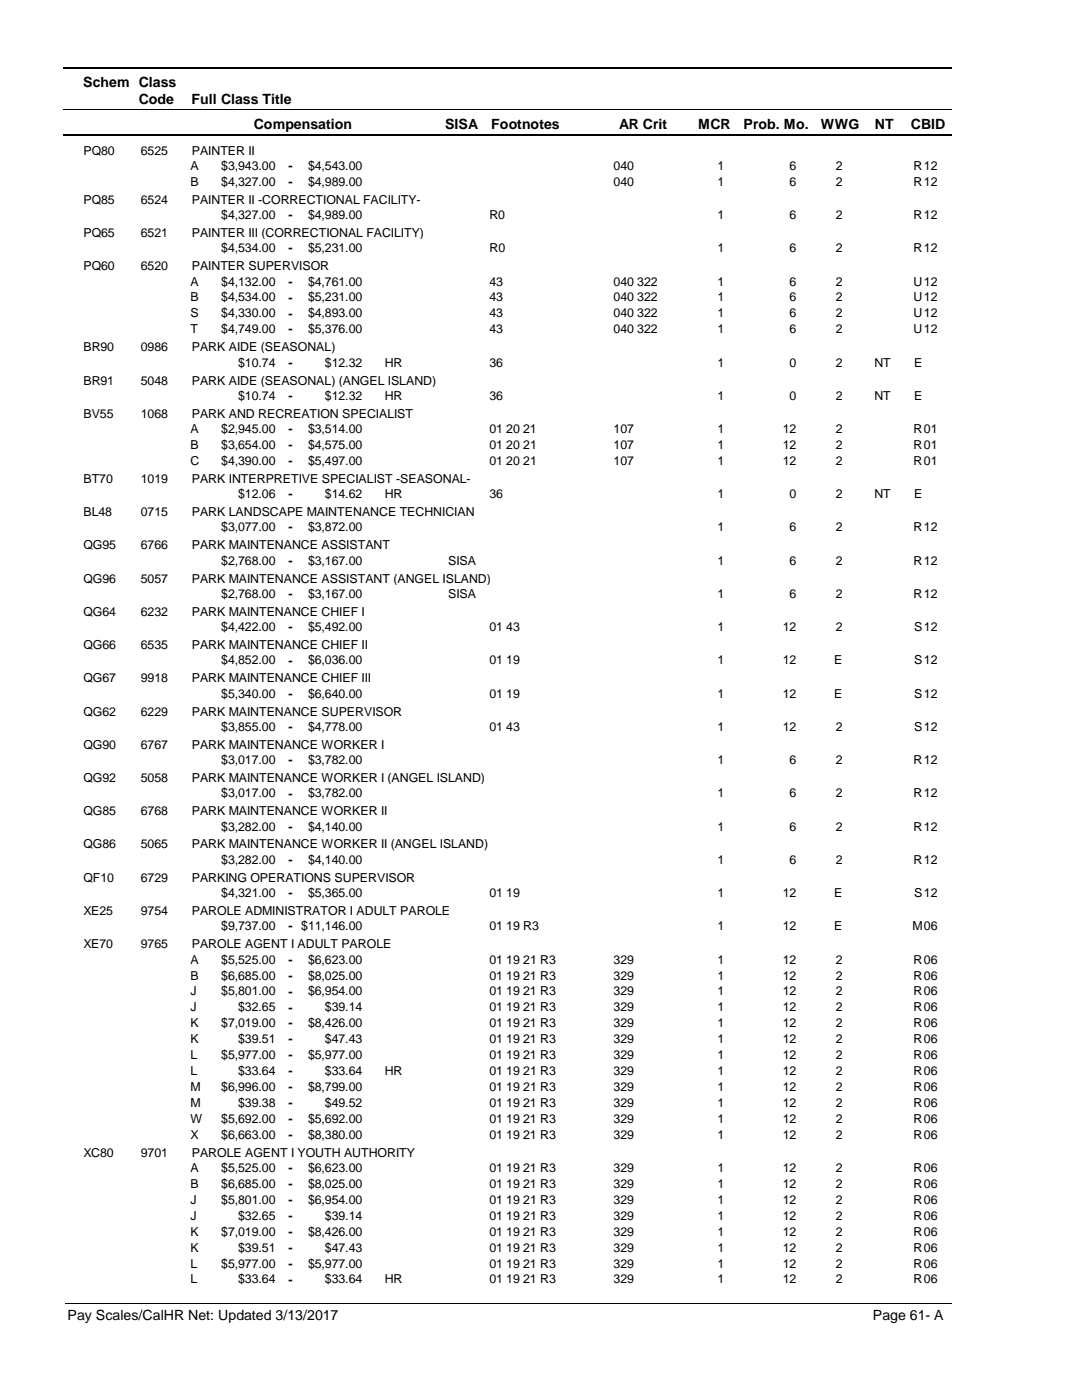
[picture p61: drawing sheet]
<svg xmlns="http://www.w3.org/2000/svg" width="216mm" height="279mm" viewBox="0 0 216 279" stroke-linecap="round" stroke-linejoin="round" font-family="sans-serif">
<defs><g id="words">
<g font-size="2.8">
<text x="16.6" y="17.3">Schem Class</text>
<text x="27.7" y="20.7">Code</text>
<text x="38.2" y="20.7">Full Class Title</text>
<text x="50.6" y="25.7">Compensation</text>
<text x="88.7" y="25.7">SISA</text>
<text x="98" y="25.7">Footnotes</text>
<text x="123.5" y="25.7">AR Crit</text>
<text x="139.2" y="25.7">MCR</text>
<text x="148.3" y="25.7">Prob. Mo.</text>
<text x="163.7" y="25.7">WWG</text>
<text x="174.5" y="25.7">NT</text>
<text x="181.6" y="25.7">CBID</text>
<text x="13.5" y="263.5">Pay Scales/CalHR Net: Updated 3/13/2017</text>
<text x="174.1" y="263.5">Page 61- A</text>
</g>
<g font-size="2.5">
<text x="16.6" y="30.8">PQ80</text>
<text x="28.1" y="30.8">6525</text>
<text x="38" y="33.9">A</text>
<text x="38.2" y="30.8">PAINTER II</text>
<text x="44.1" y="33.9">$3,943.00</text>
<text x="57.5" y="33.9">-</text>
<text x="61.4" y="33.9">$4,543.00</text>
<text x="122.4" y="33.9">040</text>
<text x="143.1" y="33.9">1</text>
<text x="157.5" y="33.9">6</text>
<text x="166.6" y="33.9">2</text>
<text x="182.2" y="33.9">R</text>
<text x="184.2" y="33.9">12</text>
<text x="16.6" y="40.7">PQ85</text>
<text x="28.1" y="40.7">6524</text>
<text x="38" y="37.1">B</text>
<text x="38.2" y="40.7">PAINTER II -CORRECTIONAL FACILITY-</text>
<text x="44.1" y="37.1">$4,327.00</text>
<text x="57.5" y="37.1">-</text>
<text x="61.4" y="37.1">$4,989.00</text>
<text x="122.4" y="37.1">040</text>
<text x="143.1" y="37.1">1</text>
<text x="157.5" y="37.1">6</text>
<text x="166.6" y="37.1">2</text>
<text x="182.2" y="37.1">R</text>
<text x="184.2" y="37.1">12</text>
<text x="16.6" y="47.3">PQ65</text>
<text x="28.1" y="47.3">6521</text>
<text x="38.2" y="47.3">PAINTER III (CORRECTIONAL FACILITY)</text>
<text x="44.1" y="43.7">$4,327.00</text>
<text x="57.5" y="43.8">-</text>
<text x="61.4" y="43.7">$4,989.00</text>
<text x="97.6" y="43.7">R0</text>
<text x="143.1" y="43.7">1</text>
<text x="157.5" y="43.7">6</text>
<text x="166.6" y="43.7">2</text>
<text x="182.2" y="43.7">R</text>
<text x="184.2" y="43.7">12</text>
<text x="16.6" y="53.9">PQ60</text>
<text x="28.1" y="53.9">6520</text>
<text x="38.2" y="53.9">PAINTER SUPERVISOR</text>
<text x="44.1" y="50.3">$4,534.00</text>
<text x="57.5" y="50.4">-</text>
<text x="61.4" y="50.3">$5,231.00</text>
<text x="97.6" y="50.3">R0</text>
<text x="143.1" y="50.3">1</text>
<text x="157.5" y="50.3">6</text>
<text x="166.6" y="50.3">2</text>
<text x="182.2" y="50.3">R</text>
<text x="184.2" y="50.3">12</text>
<text x="38" y="57">A</text>
<text x="44.1" y="57">$4,132.00</text>
<text x="57.5" y="57">-</text>
<text x="61.4" y="57">$4,761.00</text>
<text x="97.6" y="57">43</text>
<text x="122.4" y="57">040 322</text>
<text x="143.1" y="57">1</text>
<text x="157.5" y="57">6</text>
<text x="166.6" y="57">2</text>
<text x="182.2" y="57">U</text>
<text x="184.2" y="57">12</text>
<text x="38" y="60.2">B</text>
<text x="38" y="63.3">S</text>
<text x="44.1" y="60.2">$4,534.00</text>
<text x="44.1" y="63.3">$4,330.00</text>
<text x="57.5" y="60.2">-</text>
<text x="57.5" y="63.4">-</text>
<text x="61.4" y="60.2">$5,231.00</text>
<text x="61.4" y="63.3">$4,893.00</text>
<text x="97.6" y="60.2">43</text>
<text x="97.6" y="63.3">43</text>
<text x="122.4" y="60.2">040 322</text>
<text x="122.4" y="63.3">040 322</text>
<text x="143.1" y="60.2">1</text>
<text x="143.1" y="63.3">1</text>
<text x="157.5" y="60.2">6</text>
<text x="157.5" y="63.3">6</text>
<text x="166.6" y="60.2">2</text>
<text x="166.6" y="63.3">2</text>
<text x="182.2" y="60.2">U</text>
<text x="182.2" y="63.3">U</text>
<text x="184.2" y="60.2">12</text>
<text x="184.2" y="63.3">12</text>
<text x="16.6" y="70.1">BR90</text>
<text x="28.1" y="70.1">0986</text>
<text x="38" y="66.5">T</text>
<text x="38.2" y="70.1">PARK AIDE (SEASONAL)</text>
<text x="44.1" y="66.5">$4,749.00</text>
<text x="57.5" y="66.6">-</text>
<text x="61.4" y="66.5">$5,376.00</text>
<text x="97.6" y="66.5">43</text>
<text x="122.4" y="66.5">040 322</text>
<text x="143.1" y="66.5">1</text>
<text x="157.5" y="66.5">6</text>
<text x="166.6" y="66.5">2</text>
<text x="182.2" y="66.5">U</text>
<text x="184.2" y="66.5">12</text>
<text x="16.6" y="76.8">BR91</text>
<text x="28.1" y="76.8">5048</text>
<text x="38.2" y="76.8">PARK AIDE (SEASONAL) (ANGEL ISLAND)</text>
<text x="47.5" y="73.2">$10.74</text>
<text x="57.5" y="73.2">-</text>
<text x="64.8" y="73.2">$12.32</text>
<text x="76.7" y="73.2">HR</text>
<text x="97.6" y="73.2">36</text>
<text x="143.1" y="73.2">1</text>
<text x="157.5" y="73.2">0</text>
<text x="166.6" y="73.2">2</text>
<text x="174.4" y="73.2">NT</text>
<text x="182.3" y="73.2">E</text>
<text x="16.6" y="83.4">BV55</text>
<text x="28.1" y="83.4">1068</text>
<text x="38.2" y="83.4">PARK AND RECREATION SPECIALIST</text>
<text x="47.5" y="79.8">$10.74</text>
<text x="57.5" y="79.8">-</text>
<text x="64.8" y="79.8">$12.32</text>
<text x="76.7" y="79.8">HR</text>
<text x="97.6" y="79.8">36</text>
<text x="143.1" y="79.8">1</text>
<text x="157.5" y="79.8">0</text>
<text x="166.6" y="79.8">2</text>
<text x="174.4" y="79.8">NT</text>
<text x="182.3" y="79.8">E</text>
<text x="38" y="86.4">A</text>
<text x="38" y="89.6">B</text>
<text x="44.1" y="86.4">$2,945.00</text>
<text x="44.1" y="89.6">$3,654.00</text>
<text x="57.5" y="86.5">-</text>
<text x="57.5" y="89.6">-</text>
<text x="61.4" y="86.4">$3,514.00</text>
<text x="61.4" y="89.6">$4,575.00</text>
<text x="97.6" y="86.4">01 20 21</text>
<text x="97.6" y="89.6">01 20 21</text>
<text x="122.4" y="86.4">107</text>
<text x="122.4" y="89.6">107</text>
<text x="143.1" y="86.4">1</text>
<text x="143.1" y="89.6">1</text>
<text x="156.1" y="86.4">12</text>
<text x="156.1" y="89.6">12</text>
<text x="166.6" y="86.4">2</text>
<text x="166.6" y="89.6">2</text>
<text x="182.2" y="86.4">R</text>
<text x="182.2" y="89.6">R</text>
<text x="184.2" y="86.4">01</text>
<text x="184.2" y="89.6">01</text>
<text x="38" y="92.8">C</text>
<text x="44.1" y="92.8">$4,390.00</text>
<text x="57.5" y="92.8">-</text>
<text x="61.4" y="92.8">$5,497.00</text>
<text x="97.6" y="92.8">01 20 21</text>
<text x="122.4" y="92.8">107</text>
<text x="143.1" y="92.8">1</text>
<text x="156.1" y="92.8">12</text>
<text x="166.6" y="92.8">2</text>
<text x="182.2" y="92.8">R</text>
<text x="184.2" y="92.8">01</text>
<text x="16.6" y="96.4">BT70</text>
<text x="28.1" y="96.4">1019</text>
<text x="38.2" y="96.4">PARK INTERPRETIVE SPECIALIST -SEASONAL-</text>
<text x="47.5" y="99.4">$12.06</text>
<text x="57.5" y="99.5">-</text>
<text x="64.8" y="99.4">$14.62</text>
<text x="76.7" y="99.4">HR</text>
<text x="97.6" y="99.4">36</text>
<text x="143.1" y="99.4">1</text>
<text x="157.5" y="99.4">0</text>
<text x="166.6" y="99.4">2</text>
<text x="174.4" y="99.4">NT</text>
<text x="182.3" y="99.4">E</text>
<text x="16.6" y="103">BL48</text>
<text x="28.1" y="103">0715</text>
<text x="38.2" y="103">PARK LANDSCAPE MAINTENANCE TECHNICIAN</text>
<text x="44.1" y="106">$3,077.00</text>
<text x="57.5" y="106.1">-</text>
<text x="61.4" y="106">$3,872.00</text>
<text x="143.1" y="106">1</text>
<text x="157.5" y="106">6</text>
<text x="166.6" y="106">2</text>
<text x="182.2" y="106">R</text>
<text x="184.2" y="106">12</text>
<text x="16.6" y="109.6">QG95</text>
<text x="28.1" y="109.6">6766</text>
<text x="38.2" y="109.6">PARK MAINTENANCE ASSISTANT</text>
<text x="44.1" y="112.7">$2,768.00</text>
<text x="57.5" y="112.7">-</text>
<text x="61.4" y="112.7">$3,167.00</text>
<text x="89.4" y="112.7">SISA</text>
<text x="143.1" y="112.7">1</text>
<text x="157.5" y="112.7">6</text>
<text x="166.6" y="112.7">2</text>
<text x="182.2" y="112.7">R</text>
<text x="184.2" y="112.7">12</text>
<text x="16.6" y="116.3">QG96</text>
<text x="28.1" y="116.3">5057</text>
<text x="38.2" y="116.3">PARK MAINTENANCE ASSISTANT (ANGEL ISLAND)</text>
<text x="44.1" y="119.3">$2,768.00</text>
<text x="57.5" y="119.4">-</text>
<text x="61.4" y="119.3">$3,167.00</text>
<text x="89.4" y="119.3">SISA</text>
<text x="143.1" y="119.3">1</text>
<text x="157.5" y="119.3">6</text>
<text x="166.6" y="119.3">2</text>
<text x="182.2" y="119.3">R</text>
<text x="184.2" y="119.3">12</text>
<text x="16.6" y="122.9">QG64</text>
<text x="28.1" y="122.9">6232</text>
<text x="38.2" y="122.9">PARK MAINTENANCE CHIEF I</text>
<text x="44.1" y="126">$4,422.00</text>
<text x="57.5" y="126">-</text>
<text x="61.4" y="126">$5,492.00</text>
<text x="97.6" y="126">01 43</text>
<text x="143.1" y="126">1</text>
<text x="156.1" y="126">12</text>
<text x="166.6" y="126">2</text>
<text x="182.3" y="126">S</text>
<text x="184.2" y="126">12</text>
<text x="16.6" y="129.5">QG66</text>
<text x="28.1" y="129.5">6535</text>
<text x="38.2" y="129.5">PARK MAINTENANCE CHIEF II</text>
<text x="16.6" y="136.2">QG67</text>
<text x="28.1" y="136.2">9918</text>
<text x="38.2" y="136.2">PARK MAINTENANCE CHIEF III</text>
<text x="44.1" y="132.6">$4,852.00</text>
<text x="57.5" y="132.6">-</text>
<text x="61.4" y="132.6">$6,036.00</text>
<text x="97.6" y="132.6">01 19</text>
<text x="143.1" y="132.6">1</text>
<text x="156.1" y="132.6">12</text>
<text x="166.3" y="132.6">E</text>
<text x="182.3" y="132.6">S</text>
<text x="184.2" y="132.6">12</text>
<text x="16.6" y="142.8">QG62</text>
<text x="28.1" y="142.8">6229</text>
<text x="38.2" y="142.8">PARK MAINTENANCE SUPERVISOR</text>
<text x="44.1" y="139.2">$5,340.00</text>
<text x="57.5" y="139.3">-</text>
<text x="61.4" y="139.2">$6,640.00</text>
<text x="97.6" y="139.2">01 19</text>
<text x="143.1" y="139.2">1</text>
<text x="156.1" y="139.2">12</text>
<text x="166.3" y="139.2">E</text>
<text x="182.3" y="139.2">S</text>
<text x="184.2" y="139.2">12</text>
<text x="16.6" y="149.4">QG90</text>
<text x="28.1" y="149.4">6767</text>
<text x="38.2" y="149.4">PARK MAINTENANCE WORKER I</text>
<text x="44.1" y="145.9">$3,855.00</text>
<text x="57.5" y="145.9">-</text>
<text x="61.4" y="145.9">$4,778.00</text>
<text x="97.6" y="145.9">01 43</text>
<text x="143.1" y="145.9">1</text>
<text x="156.1" y="145.9">12</text>
<text x="166.6" y="145.9">2</text>
<text x="182.3" y="145.9">S</text>
<text x="184.2" y="145.9">12</text>
<text x="44.1" y="152.5">$3,017.00</text>
<text x="57.5" y="152.5">-</text>
<text x="61.4" y="152.5">$3,782.00</text>
<text x="143.1" y="152.5">1</text>
<text x="157.5" y="152.5">6</text>
<text x="166.6" y="152.5">2</text>
<text x="182.2" y="152.5">R</text>
<text x="184.2" y="152.5">12</text>
<text x="16.6" y="156.1">QG92</text>
<text x="28.1" y="156.1">5058</text>
<text x="38.2" y="156.1">PARK MAINTENANCE WORKER I (ANGEL ISLAND)</text>
<text x="44.1" y="159.2">$3,017.00</text>
<text x="57.5" y="159.2">-</text>
<text x="61.4" y="159.2">$3,782.00</text>
<text x="143.1" y="159.2">1</text>
<text x="157.5" y="159.2">6</text>
<text x="166.6" y="159.2">2</text>
<text x="182.2" y="159.2">R</text>
<text x="184.2" y="159.2">12</text>
<text x="16.6" y="162.7">QG85</text>
<text x="28.1" y="162.7">6768</text>
<text x="38.2" y="162.7">PARK MAINTENANCE WORKER II</text>
<text x="44.1" y="165.8">$3,282.00</text>
<text x="57.5" y="165.8">-</text>
<text x="61.4" y="165.8">$4,140.00</text>
<text x="143.1" y="165.8">1</text>
<text x="157.5" y="165.8">6</text>
<text x="166.6" y="165.8">2</text>
<text x="182.2" y="165.8">R</text>
<text x="184.2" y="165.8">12</text>
<text x="16.6" y="169.3">QG86</text>
<text x="28.1" y="169.3">5065</text>
<text x="38.2" y="169.3">PARK MAINTENANCE WORKER II (ANGEL ISLAND)</text>
<text x="44.1" y="172.4">$3,282.00</text>
<text x="57.5" y="172.5">-</text>
<text x="61.4" y="172.4">$4,140.00</text>
<text x="143.1" y="172.4">1</text>
<text x="157.5" y="172.4">6</text>
<text x="166.6" y="172.4">2</text>
<text x="182.2" y="172.4">R</text>
<text x="184.2" y="172.4">12</text>
<text x="16.6" y="176">QF10</text>
<text x="28.1" y="176">6729</text>
<text x="38.2" y="176">PARKING OPERATIONS SUPERVISOR</text>
<text x="44.1" y="179.1">$4,321.00</text>
<text x="57.5" y="179.1">-</text>
<text x="61.4" y="179.1">$5,365.00</text>
<text x="97.6" y="179.1">01 19</text>
<text x="143.1" y="179.1">1</text>
<text x="156.1" y="179.1">12</text>
<text x="166.3" y="179.1">E</text>
<text x="182.3" y="179.1">S</text>
<text x="184.2" y="179.1">12</text>
<text x="16.6" y="182.7">XE25</text>
<text x="28.1" y="182.7">9754</text>
<text x="38.2" y="182.7">PAROLE ADMINISTRATOR I ADULT PAROLE</text>
<text x="44.1" y="185.7">$9,737.00</text>
<text x="57.5" y="185.7">-</text>
<text x="60.1" y="185.7">$11,146.00</text>
<text x="97.6" y="185.7">01 19 R3</text>
<text x="143.1" y="185.7">1</text>
<text x="156.1" y="185.7">12</text>
<text x="166.3" y="185.7">E</text>
<text x="181.9" y="185.7">M</text>
<text x="184.2" y="185.7">06</text>
<text x="16.6" y="189.3">XE70</text>
<text x="28.1" y="189.3">9765</text>
<text x="38.2" y="189.3">PAROLE AGENT I ADULT PAROLE</text>
<text x="38" y="192.3">A</text>
<text x="38" y="195.5">B</text>
<text x="44.1" y="192.3">$5,525.00</text>
<text x="44.1" y="195.5">$6,685.00</text>
<text x="57.5" y="192.4">-</text>
<text x="57.5" y="195.5">-</text>
<text x="61.4" y="192.3">$6,623.00</text>
<text x="61.4" y="195.5">$8,025.00</text>
<text x="97.6" y="192.3">01 19 21 R3</text>
<text x="97.6" y="195.5">01 19 21 R3</text>
<text x="122.4" y="192.3">329</text>
<text x="122.4" y="195.5">329</text>
<text x="143.1" y="192.3">1</text>
<text x="143.1" y="195.5">1</text>
<text x="156.1" y="192.3">12</text>
<text x="156.1" y="195.5">12</text>
<text x="166.6" y="192.3">2</text>
<text x="166.6" y="195.5">2</text>
<text x="182.2" y="192.3">R</text>
<text x="182.2" y="195.5">R</text>
<text x="184.2" y="192.3">06</text>
<text x="184.2" y="195.5">06</text>
<text x="38" y="198.7">J</text>
<text x="38" y="201.9">J</text>
<text x="44.1" y="198.7">$5,801.00</text>
<text x="47.5" y="201.9">$32.65</text>
<text x="57.5" y="198.7">-</text>
<text x="57.5" y="201.9">-</text>
<text x="61.4" y="198.7">$6,954.00</text>
<text x="64.8" y="201.9">$39.14</text>
<text x="97.6" y="198.7">01 19 21 R3</text>
<text x="97.6" y="201.9">01 19 21 R3</text>
<text x="122.4" y="198.7">329</text>
<text x="122.4" y="201.9">329</text>
<text x="143.1" y="198.7">1</text>
<text x="143.1" y="201.9">1</text>
<text x="156.1" y="198.7">12</text>
<text x="156.1" y="201.9">12</text>
<text x="166.6" y="198.7">2</text>
<text x="166.6" y="201.9">2</text>
<text x="182.2" y="198.7">R</text>
<text x="182.2" y="201.9">R</text>
<text x="184.2" y="198.7">06</text>
<text x="184.2" y="201.9">06</text>
<text x="38" y="205">K</text>
<text x="38" y="208.2">K</text>
<text x="44.1" y="205">$7,019.00</text>
<text x="47.5" y="208.2">$39.51</text>
<text x="57.5" y="205.1">-</text>
<text x="57.5" y="208.2">-</text>
<text x="61.4" y="205">$8,426.00</text>
<text x="64.8" y="208.2">$47.43</text>
<text x="97.6" y="205">01 19 21 R3</text>
<text x="97.6" y="208.2">01 19 21 R3</text>
<text x="122.4" y="205">329</text>
<text x="122.4" y="208.2">329</text>
<text x="143.1" y="205">1</text>
<text x="143.1" y="208.2">1</text>
<text x="156.1" y="205">12</text>
<text x="156.1" y="208.2">12</text>
<text x="166.6" y="205">2</text>
<text x="166.6" y="208.2">2</text>
<text x="182.2" y="205">R</text>
<text x="182.2" y="208.2">R</text>
<text x="184.2" y="205">06</text>
<text x="184.2" y="208.2">06</text>
<text x="38" y="211.4">L</text>
<text x="38" y="214.6">L</text>
<text x="44.1" y="211.4">$5,977.00</text>
<text x="47.5" y="214.6">$33.64</text>
<text x="57.5" y="211.4">-</text>
<text x="57.5" y="214.6">-</text>
<text x="61.4" y="211.4">$5,977.00</text>
<text x="64.8" y="214.6">$33.64</text>
<text x="76.7" y="214.6">HR</text>
<text x="97.6" y="211.4">01 19 21 R3</text>
<text x="97.6" y="214.6">01 19 21 R3</text>
<text x="122.4" y="211.4">329</text>
<text x="122.4" y="214.6">329</text>
<text x="143.1" y="211.4">1</text>
<text x="143.1" y="214.6">1</text>
<text x="156.1" y="211.4">12</text>
<text x="156.1" y="214.6">12</text>
<text x="166.6" y="211.4">2</text>
<text x="166.6" y="214.6">2</text>
<text x="182.2" y="211.4">R</text>
<text x="182.2" y="214.6">R</text>
<text x="184.2" y="211.4">06</text>
<text x="184.2" y="214.6">06</text>
<text x="38" y="217.7">M</text>
<text x="38" y="220.9">M</text>
<text x="44.1" y="217.7">$6,996.00</text>
<text x="47.5" y="220.9">$39.38</text>
<text x="57.5" y="217.8">-</text>
<text x="57.5" y="221">-</text>
<text x="61.4" y="217.7">$8,799.00</text>
<text x="64.8" y="220.9">$49.52</text>
<text x="97.6" y="217.7">01 19 21 R3</text>
<text x="97.6" y="220.9">01 19 21 R3</text>
<text x="122.4" y="217.7">329</text>
<text x="122.4" y="220.9">329</text>
<text x="143.1" y="217.7">1</text>
<text x="143.1" y="220.9">1</text>
<text x="156.1" y="217.7">12</text>
<text x="156.1" y="220.9">12</text>
<text x="166.6" y="217.7">2</text>
<text x="166.6" y="220.9">2</text>
<text x="182.2" y="217.7">R</text>
<text x="182.2" y="220.9">R</text>
<text x="184.2" y="217.7">06</text>
<text x="184.2" y="220.9">06</text>
<text x="38" y="224.1">W</text>
<text x="38" y="227.3">X</text>
<text x="44.1" y="224.1">$5,692.00</text>
<text x="44.1" y="227.3">$6,663.00</text>
<text x="57.5" y="224.1">-</text>
<text x="57.5" y="227.3">-</text>
<text x="61.4" y="224.1">$5,692.00</text>
<text x="61.4" y="227.3">$8,380.00</text>
<text x="97.6" y="224.1">01 19 21 R3</text>
<text x="97.6" y="227.3">01 19 21 R3</text>
<text x="122.4" y="224.1">329</text>
<text x="122.4" y="227.3">329</text>
<text x="143.1" y="224.1">1</text>
<text x="143.1" y="227.3">1</text>
<text x="156.1" y="224.1">12</text>
<text x="156.1" y="227.3">12</text>
<text x="166.6" y="224.1">2</text>
<text x="166.6" y="227.3">2</text>
<text x="182.2" y="224.1">R</text>
<text x="182.2" y="227.3">R</text>
<text x="184.2" y="224.1">06</text>
<text x="184.2" y="227.3">06</text>
<text x="16.6" y="230.9">XC80</text>
<text x="28.1" y="230.9">9701</text>
<text x="38" y="233.9">A</text>
<text x="38.2" y="230.9">PAROLE AGENT I YOUTH AUTHORITY</text>
<text x="44.1" y="233.9">$5,525.00</text>
<text x="57.5" y="234">-</text>
<text x="61.4" y="233.9">$6,623.00</text>
<text x="97.6" y="233.9">01 19 21 R3</text>
<text x="122.4" y="233.9">329</text>
<text x="143.1" y="233.9">1</text>
<text x="156.1" y="233.9">12</text>
<text x="166.6" y="233.9">2</text>
<text x="182.2" y="233.9">R</text>
<text x="184.2" y="233.9">06</text>
<text x="38" y="237.1">B</text>
<text x="44.1" y="237.1">$6,685.00</text>
<text x="57.5" y="237.1">-</text>
<text x="61.4" y="237.1">$8,025.00</text>
<text x="97.6" y="237.1">01 19 21 R3</text>
<text x="122.4" y="237.1">329</text>
<text x="143.1" y="237.1">1</text>
<text x="156.1" y="237.1">12</text>
<text x="166.6" y="237.1">2</text>
<text x="182.2" y="237.1">R</text>
<text x="184.2" y="237.1">06</text>
<text x="38" y="240.3">J</text>
<text x="38" y="243.4">J</text>
<text x="44.1" y="240.3">$5,801.00</text>
<text x="47.5" y="243.4">$32.65</text>
<text x="57.5" y="240.3">-</text>
<text x="57.5" y="243.5">-</text>
<text x="61.4" y="240.3">$6,954.00</text>
<text x="64.8" y="243.4">$39.14</text>
<text x="97.6" y="240.3">01 19 21 R3</text>
<text x="97.6" y="243.4">01 19 21 R3</text>
<text x="122.4" y="240.3">329</text>
<text x="122.4" y="243.4">329</text>
<text x="143.1" y="240.3">1</text>
<text x="143.1" y="243.4">1</text>
<text x="156.1" y="240.3">12</text>
<text x="156.1" y="243.4">12</text>
<text x="166.6" y="240.3">2</text>
<text x="166.6" y="243.4">2</text>
<text x="182.2" y="240.3">R</text>
<text x="182.2" y="243.4">R</text>
<text x="184.2" y="240.3">06</text>
<text x="184.2" y="243.4">06</text>
<text x="38" y="246.6">K</text>
<text x="38" y="249.8">K</text>
<text x="44.1" y="246.6">$7,019.00</text>
<text x="47.5" y="249.8">$39.51</text>
<text x="57.5" y="246.7">-</text>
<text x="57.5" y="249.8">-</text>
<text x="61.4" y="246.6">$8,426.00</text>
<text x="64.8" y="249.8">$47.43</text>
<text x="97.6" y="246.6">01 19 21 R3</text>
<text x="97.6" y="249.8">01 19 21 R3</text>
<text x="122.4" y="246.6">329</text>
<text x="122.4" y="249.8">329</text>
<text x="143.1" y="246.6">1</text>
<text x="143.1" y="249.8">1</text>
<text x="156.1" y="246.6">12</text>
<text x="156.1" y="249.8">12</text>
<text x="166.6" y="246.6">2</text>
<text x="166.6" y="249.8">2</text>
<text x="182.2" y="246.6">R</text>
<text x="182.2" y="249.8">R</text>
<text x="184.2" y="246.6">06</text>
<text x="184.2" y="249.8">06</text>
<text x="38" y="253">L</text>
<text x="38" y="256.2">L</text>
<text x="44.1" y="253">$5,977.00</text>
<text x="47.5" y="256.2">$33.64</text>
<text x="57.5" y="253">-</text>
<text x="57.5" y="256.2">-</text>
<text x="61.4" y="253">$5,977.00</text>
<text x="64.8" y="256.2">$33.64</text>
<text x="76.7" y="256.2">HR</text>
<text x="97.6" y="253">01 19 21 R3</text>
<text x="97.6" y="256.2">01 19 21 R3</text>
<text x="122.4" y="253">329</text>
<text x="122.4" y="256.2">329</text>
<text x="143.1" y="253">1</text>
<text x="143.1" y="256.2">1</text>
<text x="156.1" y="253">12</text>
<text x="156.1" y="256.2">12</text>
<text x="166.6" y="253">2</text>
<text x="166.6" y="256.2">2</text>
<text x="182.2" y="253">R</text>
<text x="182.2" y="256.2">R</text>
<text x="184.2" y="253">06</text>
<text x="184.2" y="256.2">06</text>
</g>
</g></defs>
<path d="M12.7 13.5h177.1" fill="none" stroke="#000" stroke-width=".36"/>
<path d="M12.7 21.9h177.1" fill="none" stroke="#000" stroke-width=".2"/>
<path d="M12.7 27h177.1" fill="none" stroke="#000" stroke-width=".35"/>
<g fill="#fff">
<path d="M40.4 31.3h16.2v3h-16.2z" fill-rule="evenodd"/>
<path d="M183.9 31.3h4.1v3h-4.1z" fill-rule="evenodd"/>
<path d="M40.4 34.5h16.2v3h-16.2z" fill-rule="evenodd"/>
<path d="M183.9 34.5h4.1v3h-4.1z" fill-rule="evenodd"/>
<path d="M40.4 41.1h16.2v3h-16.2z" fill-rule="evenodd"/>
<path d="M183.9 41.1h4.1v3h-4.1z" fill-rule="evenodd"/>
<path d="M40.4 47.7h16.2v3h-16.2z" fill-rule="evenodd"/>
<path d="M183.9 47.7h4.1v3h-4.1z" fill-rule="evenodd"/>
<path d="M40.4 54.4h16.2v3h-16.2z" fill-rule="evenodd"/>
<path d="M183.9 54.4h4.1v3h-4.1z" fill-rule="evenodd"/>
<path d="M40.4 57.6h16.2v2.9h-16.2z" fill-rule="evenodd"/>
<path d="M183.9 57.6h4.1v2.9h-4.1z" fill-rule="evenodd"/>
<path d="M40.4 60.7h16.2v3h-16.2z" fill-rule="evenodd"/>
<path d="M183.9 60.7h4.1v3h-4.1z" fill-rule="evenodd"/>
<path d="M40.4 63.9h16.2v3h-16.2z" fill-rule="evenodd"/>
<path d="M183.9 63.9h4.1v3h-4.1z" fill-rule="evenodd"/>
<path d="M40.4 70.6h16.2v2.9h-16.2z" fill-rule="evenodd"/>
<path d="M183.9 70.6h4.1v2.9h-4.1z" fill-rule="evenodd"/>
<path d="M40.4 77.2h16.2v2.9h-16.2z" fill-rule="evenodd"/>
<path d="M183.9 77.2h4.1v2.9h-4.1z" fill-rule="evenodd"/>
<path d="M40.4 83.8h16.2v3h-16.2z" fill-rule="evenodd"/>
<path d="M183.9 83.8h4.1v3h-4.1z" fill-rule="evenodd"/>
<path d="M40.4 87h16.2v3h-16.2z" fill-rule="evenodd"/>
<path d="M183.9 87h4.1v3h-4.1z" fill-rule="evenodd"/>
<path d="M40.4 90.2h16.2v3h-16.2z" fill-rule="evenodd"/>
<path d="M183.9 90.2h4.1v3h-4.1z" fill-rule="evenodd"/>
<path d="M40.4 96.8h16.2v3h-16.2z" fill-rule="evenodd"/>
<path d="M183.9 96.8h4.1v3h-4.1z" fill-rule="evenodd"/>
<path d="M40.4 103.4h16.2v3h-16.2z" fill-rule="evenodd"/>
<path d="M183.9 103.4h4.1v3h-4.1z" fill-rule="evenodd"/>
<path d="M40.4 110.1h16.2v3h-16.2z" fill-rule="evenodd"/>
<path d="M183.9 110.1h4.1v3h-4.1z" fill-rule="evenodd"/>
<path d="M40.4 116.7h16.2v3h-16.2z" fill-rule="evenodd"/>
<path d="M183.9 116.7h4.1v3h-4.1z" fill-rule="evenodd"/>
<path d="M40.4 123.3h16.2v3h-16.2z" fill-rule="evenodd"/>
<path d="M183.9 123.3h4.1v3h-4.1z" fill-rule="evenodd"/>
<path d="M40.4 130h16.2v3h-16.2z" fill-rule="evenodd"/>
<path d="M183.9 130h4.1v3h-4.1z" fill-rule="evenodd"/>
<path d="M40.4 136.6h16.2v3h-16.2z" fill-rule="evenodd"/>
<path d="M183.9 136.6h4.1v3h-4.1z" fill-rule="evenodd"/>
<path d="M40.4 143.2h16.2v3h-16.2z" fill-rule="evenodd"/>
<path d="M183.9 143.2h4.1v3h-4.1z" fill-rule="evenodd"/>
<path d="M40.4 149.9h16.2v3h-16.2z" fill-rule="evenodd"/>
<path d="M183.9 149.9h4.1v3h-4.1z" fill-rule="evenodd"/>
<path d="M40.4 156.5h16.2v3h-16.2z" fill-rule="evenodd"/>
<path d="M183.9 156.5h4.1v3h-4.1z" fill-rule="evenodd"/>
<path d="M40.4 163.2h16.2v2.9h-16.2z" fill-rule="evenodd"/>
<path d="M183.9 163.2h4.1v2.9h-4.1z" fill-rule="evenodd"/>
<path d="M40.4 169.8h16.2v3h-16.2z" fill-rule="evenodd"/>
<path d="M183.9 169.8h4.1v3h-4.1z" fill-rule="evenodd"/>
<path d="M40.4 176.5h16.2v2.9h-16.2z" fill-rule="evenodd"/>
<path d="M183.9 176.5h4.1v2.9h-4.1z" fill-rule="evenodd"/>
<path d="M40.4 183.1h16.2v2.9h-16.2z" fill-rule="evenodd"/>
<path d="M183.9 183.1h4.1v2.9h-4.1z" fill-rule="evenodd"/>
<path d="M40.4 189.7h16.2v3h-16.2z" fill-rule="evenodd"/>
<path d="M183.9 189.7h4.1v3h-4.1z" fill-rule="evenodd"/>
<path d="M40.4 192.9h16.2v3h-16.2z" fill-rule="evenodd"/>
<path d="M183.9 192.9h4.1v3h-4.1z" fill-rule="evenodd"/>
<path d="M40.4 196.1h16.2v2.9h-16.2z" fill-rule="evenodd"/>
<path d="M183.9 196.1h4.1v2.9h-4.1z" fill-rule="evenodd"/>
<path d="M40.4 199.2h16.2v3h-16.2z" fill-rule="evenodd"/>
<path d="M183.9 199.2h4.1v3h-4.1z" fill-rule="evenodd"/>
<path d="M40.4 202.4h16.2v3h-16.2z" fill-rule="evenodd"/>
<path d="M183.9 202.4h4.1v3h-4.1z" fill-rule="evenodd"/>
<path d="M40.4 205.6h16.2v3h-16.2z" fill-rule="evenodd"/>
<path d="M183.9 205.6h4.1v3h-4.1z" fill-rule="evenodd"/>
<path d="M40.4 208.8h16.2v3h-16.2z" fill-rule="evenodd"/>
<path d="M183.9 208.8h4.1v3h-4.1z" fill-rule="evenodd"/>
<path d="M40.4 212h16.2v2.9h-16.2z" fill-rule="evenodd"/>
<path d="M183.9 212h4.1v2.9h-4.1z" fill-rule="evenodd"/>
<path d="M40.4 215.1h16.2v3h-16.2z" fill-rule="evenodd"/>
<path d="M183.9 215.1h4.1v3h-4.1z" fill-rule="evenodd"/>
<path d="M40.4 218.3h16.2v3h-16.2z" fill-rule="evenodd"/>
<path d="M183.9 218.3h4.1v3h-4.1z" fill-rule="evenodd"/>
<path d="M40.4 221.5h16.2v3h-16.2z" fill-rule="evenodd"/>
<path d="M183.9 221.5h4.1v3h-4.1z" fill-rule="evenodd"/>
<path d="M40.4 224.7h16.2v2.9h-16.2z" fill-rule="evenodd"/>
<path d="M183.9 224.7h4.1v2.9h-4.1z" fill-rule="evenodd"/>
<path d="M40.4 231.3h16.2v3h-16.2z" fill-rule="evenodd"/>
<path d="M183.9 231.3h4.1v3h-4.1z" fill-rule="evenodd"/>
<path d="M40.4 234.5h16.2v3h-16.2z" fill-rule="evenodd"/>
<path d="M183.9 234.5h4.1v3h-4.1z" fill-rule="evenodd"/>
<path d="M40.4 237.7h16.2v2.9h-16.2z" fill-rule="evenodd"/>
<path d="M183.9 237.7h4.1v2.9h-4.1z" fill-rule="evenodd"/>
<path d="M40.4 240.8h16.2v3h-16.2z" fill-rule="evenodd"/>
<path d="M183.9 240.8h4.1v3h-4.1z" fill-rule="evenodd"/>
<path d="M40.4 244h16.2v3h-16.2z" fill-rule="evenodd"/>
<path d="M183.9 244h4.1v3h-4.1z" fill-rule="evenodd"/>
<path d="M40.4 247.2h16.2v3h-16.2z" fill-rule="evenodd"/>
<path d="M183.9 247.2h4.1v3h-4.1z" fill-rule="evenodd"/>
<path d="M40.4 250.4h16.2v2.9h-16.2z" fill-rule="evenodd"/>
<path d="M183.9 250.4h4.1v2.9h-4.1z" fill-rule="evenodd"/>
<path d="M40.4 253.5h16.2v3h-16.2z" fill-rule="evenodd"/>
<path d="M183.9 253.5h4.1v3h-4.1z" fill-rule="evenodd"/>
</g>
<path d="M13.1 260.1h176.7" fill="none" stroke="#000" stroke-width=".2"/>
<use href="#words"/>
</svg>
